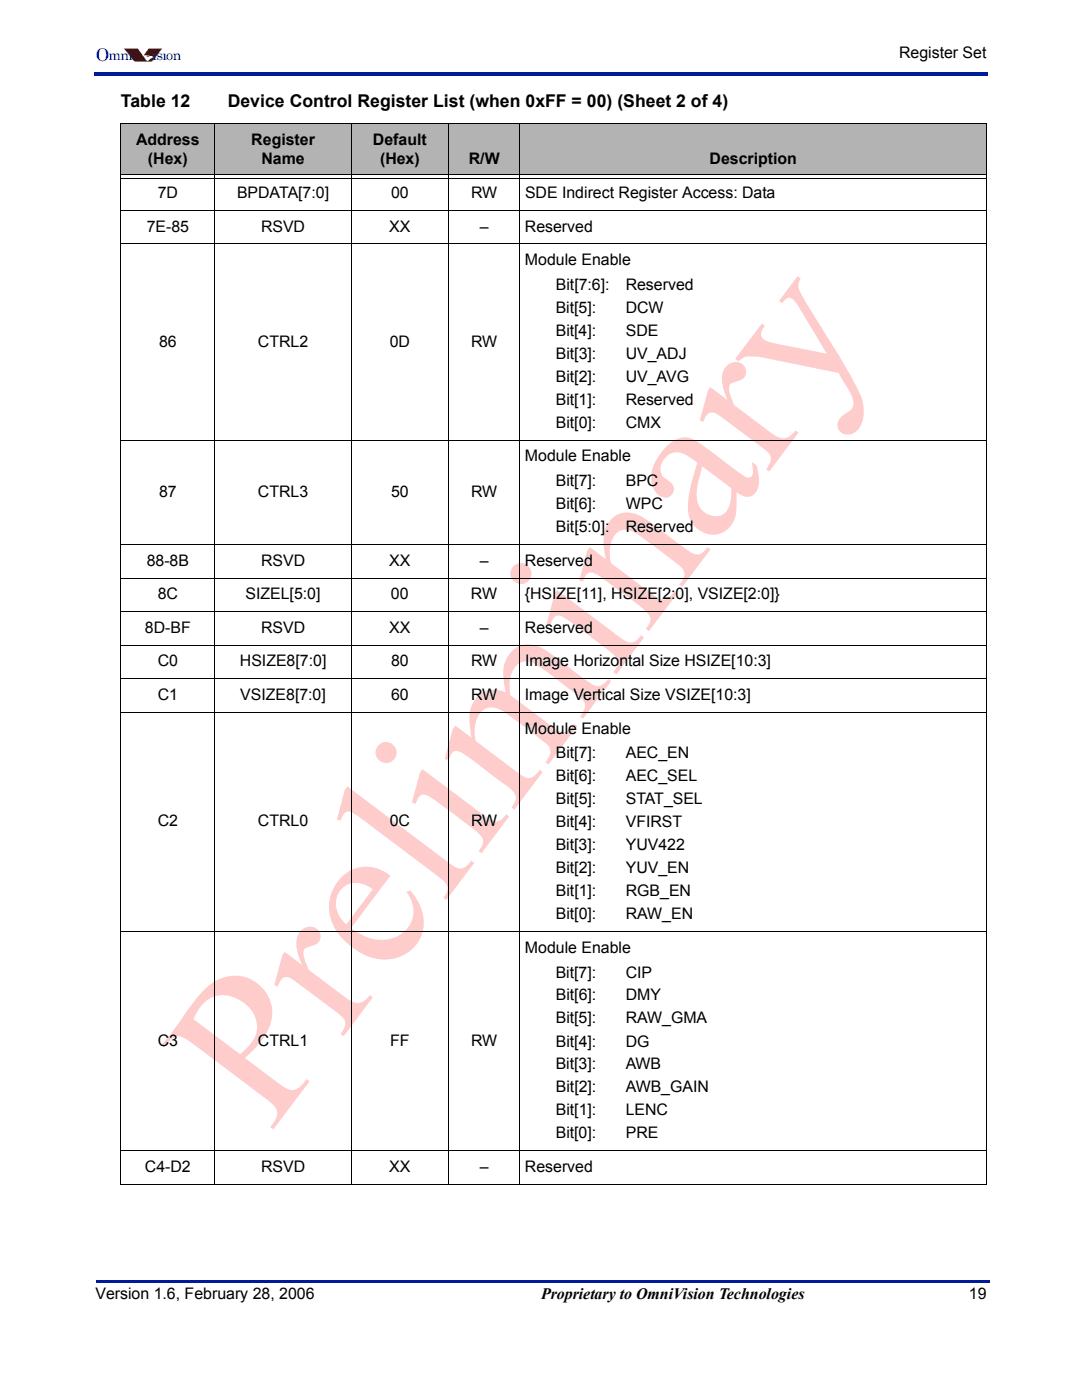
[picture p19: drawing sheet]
<svg xmlns="http://www.w3.org/2000/svg" width="216mm" height="279mm" viewBox="0 0 216 279" stroke-linecap="round" stroke-linejoin="round" font-family="sans-serif">
<defs><g id="words">
<text font-size="3.5" fill="#001a9a" x="19.1" y="12.2">O</text>
<g font-size="3.5">
<text x="24.1" y="21.4">Table 12</text>
<text x="45.4" y="21.4">Device Control Register List (when 0xFF = 00) (Sheet 2 of 4)</text>
</g>
<g font-size="3.2">
<text x="179.4" y="11.6">Register Set</text>
<text x="27.2" y="28.9">Address</text>
<text x="50.1" y="28.9">Register</text>
<text x="74.4" y="28.9">Default</text>
<text x="29.5" y="32.8">(Hex)</text>
<text x="52.2" y="32.8">Name</text>
<text x="75.8" y="32.8">(Hex)</text>
<text x="93.5" y="32.8">R/W</text>
<text x="141.6" y="32.8">Description</text>
<text x="31.5" y="39.5">7D</text>
<text x="47.3" y="39.5">BPDATA[7:0]</text>
<text x="78.1" y="39.5">00</text>
<text x="94" y="39.5">RW</text>
<text x="104.8" y="39.5">SDE Indirect Register Access: Data</text>
<text x="29.3" y="46.2">7E-85</text>
<text x="52.1" y="46.2">RSVD</text>
<text x="77.7" y="46.2">XX</text>
<text x="95.7" y="46.2">–</text>
<text x="104.7" y="46.2">Reserved</text>
<text x="104.8" y="52.9">Module Enable</text>
<text x="110.9" y="57.8">Bit[7:6]:</text>
<text x="124.9" y="57.8">Reserved</text>
<text x="110.9" y="62.4">Bit[5]:</text>
<text x="124.9" y="62.4">DCW</text>
<text x="31.7" y="69.2">86</text>
<text x="51.5" y="69.2">CTRL2</text>
<text x="77.8" y="69.2">0D</text>
<text x="94" y="69.2">RW</text>
<text x="110.9" y="67">Bit[4]:</text>
<text x="110.9" y="71.6">Bit[3]:</text>
<text x="124.9" y="67">SDE</text>
<text x="124.9" y="71.6">UV_ADJ</text>
<text x="110.9" y="76.2">Bit[2]:</text>
<text x="124.9" y="76.2">UV_AVG</text>
<text x="110.9" y="80.8">Bit[1]:</text>
<text x="124.9" y="80.8">Reserved</text>
<text x="110.9" y="85.4">Bit[0]:</text>
<text x="124.9" y="85.4">CMX</text>
<text x="104.8" y="92.1">Module Enable</text>
<text x="31.7" y="99.1">87</text>
<text x="51.5" y="99.1">CTRL3</text>
<text x="78" y="99.1">50</text>
<text x="94" y="99.1">RW</text>
<text x="110.9" y="97">Bit[7]:</text>
<text x="110.9" y="101.6">Bit[6]:</text>
<text x="124.9" y="97">BPC</text>
<text x="124.9" y="101.6">WPC</text>
<text x="110.9" y="106.2">Bit[5:0]:</text>
<text x="124.9" y="106.2">Reserved</text>
<text x="29.3" y="112.9">88-8B</text>
<text x="52.1" y="112.9">RSVD</text>
<text x="77.7" y="112.9">XX</text>
<text x="95.7" y="112.9">–</text>
<text x="104.7" y="112.9">Reserved</text>
<text x="31.5" y="119.6">8C</text>
<text x="49" y="119.6">SIZEL[5:0]</text>
<text x="78" y="119.6">00</text>
<text x="94" y="119.6">RW</text>
<text x="104.7" y="119.6">{HSIZE[11], HSIZE[2:0], VSIZE[2:0]}</text>
<text x="28.9" y="126.3">8D-BF</text>
<text x="52.1" y="126.3">RSVD</text>
<text x="77.7" y="126.3">XX</text>
<text x="95.7" y="126.3">–</text>
<text x="104.8" y="126.3">Reserved</text>
<text x="31.5" y="133">C0</text>
<text x="47.9" y="133">HSIZE8[7:0]</text>
<text x="78.1" y="133">80</text>
<text x="94" y="133">RW</text>
<text x="104.8" y="133">Image Horizontal Size HSIZE[10:3]</text>
<text x="31.5" y="139.7">C1</text>
<text x="47.9" y="139.7">VSIZE8[7:0]</text>
<text x="78" y="139.7">60</text>
<text x="94" y="139.7">RW</text>
<text x="104.7" y="139.7">Image Vertical Size VSIZE[10:3]</text>
<text x="104.8" y="146.4">Module Enable</text>
<text x="110.9" y="151.3">Bit[7]:</text>
<text x="110.9" y="155.9">Bit[6]:</text>
<text x="124.9" y="151.3">AEC_EN</text>
<text x="124.9" y="155.9">AEC_SEL</text>
<text x="110.9" y="160.5">Bit[5]:</text>
<text x="124.9" y="160.5">STAT_SEL</text>
<text x="31.5" y="164.9">C2</text>
<text x="51.5" y="164.9">CTRL0</text>
<text x="77.8" y="164.9">0C</text>
<text x="94" y="164.9">RW</text>
<text x="110.9" y="165.1">Bit[4]:</text>
<text x="124.9" y="165.1">VFIRST</text>
<text x="110.9" y="169.7">Bit[3]:</text>
<text x="124.9" y="169.7">YUV422</text>
<text x="110.9" y="174.3">Bit[2]:</text>
<text x="110.9" y="178.9">Bit[1]:</text>
<text x="124.9" y="174.3">YUV_EN</text>
<text x="124.9" y="178.9">RGB_EN</text>
<text x="110.9" y="183.5">Bit[0]:</text>
<text x="124.9" y="183.5">RAW_EN</text>
<text x="104.8" y="190.1">Module Enable</text>
<text x="110.9" y="195.1">Bit[7]:</text>
<text x="124.8" y="195.1">CIP</text>
<text x="110.9" y="199.7">Bit[6]:</text>
<text x="124.9" y="199.7">DMY</text>
<text x="31.5" y="208.7">C3</text>
<text x="51.5" y="208.7">CTRL1</text>
<text x="77.8" y="208.7">FF</text>
<text x="94" y="208.7">RW</text>
<text x="110.9" y="204.3">Bit[5]:</text>
<text x="110.9" y="208.9">Bit[4]:</text>
<text x="124.9" y="204.3">RAW_GMA</text>
<text x="124.9" y="208.9">DG</text>
<text x="110.9" y="213.4">Bit[3]:</text>
<text x="124.8" y="213.4">AWB</text>
<text x="110.9" y="218">Bit[2]:</text>
<text x="124.9" y="218">AWB_GAIN</text>
<text x="110.9" y="222.6">Bit[1]:</text>
<text x="110.9" y="227.2">Bit[0]:</text>
<text x="124.9" y="227.2">PRE</text>
<text x="124.9" y="222.6">LENC</text>
<text x="28.9" y="233.9">C4-D2</text>
<text x="52.1" y="233.9">RSVD</text>
<text x="77.7" y="233.9">XX</text>
<text x="95.7" y="233.9">–</text>
<text x="104.8" y="233.9">Reserved</text>
<text x="19" y="259.3">Version 1.6, February 28, 2006</text>
<text x="107.9" y="259.3">Proprietary to OmniVision Technologies</text>
<text x="193.3" y="259.3">19</text>
</g>
<g font-size="2.8" fill="#001a9a">
<text x="21.7" y="11.9">mni</text>
<text x="30.4" y="11.9">ision</text>
</g>
</g></defs>
<g fill="#001a9a">
<path d="M18.7 14.5h.3v.7h-.3z"/>
<path d="M19 14.5h178.2v.7h-178.2z"/>
<path d="M19.1 255.4h.3v.5h-.3z"/>
<path d="M19.4 255.4h178.1v.5h-178.1z"/>
</g>
<g fill="#bf0000">
<path d="M24.8 9.7h2.7l1.1 1.6a1.47 1.47 0 0 0 1 .9l.4-.4 .4-.3 .2 .1-.2-.4-1.7-.2 1-1.3h2.6l-1.7 2.3-.4 .3h-3l-.5-.2z" fill-rule="evenodd"/>
<path d="M29.4 11.1l.4 .2h-.3l-.2-.1z" fill-rule="evenodd"/>
</g>
<g fill="#bf0000">
<path d="M24.7 9.7l1.8 2.2 .7 .4h2.7l.5-.1 1.9-2.5h-2.6l-1 1.3 1.7 .1 .2 .5-.2-.1-.4 .3-.4 .5-.4-.2-1.7-2.4h-2.7h2.7l1.4 2 .7 .6a.9 .9 0 0 1 1-.7l-.2-.5-.6 .1-.2-.2h-.9l1-1.3h2.6l-1.7 2.3-.4 .3h-3l-.5-.2-.3-.4 .1 .2z"/>
<path d="M29.4 11.1l.4 .1v.1h-.3l-.2-.1 .3 .1 .2-.1-.4-.1-.1 .1z"/>
</g>
<path d="M32.4 9.8h1v.7h-1z" fill="#fff"/>
<g fill="#bf0000">
<path d="M30.5 9.8h.8v.7h-.8z"/>
<path d="M25.7 9.8h.8v.7h-.8z"/>
</g>
<g fill="#fcc">
<path d="M60.2 185.6a2.15 2.15 0 0 1 2.5-.6 2.15 2.15 0 0 1 1.2 2.3 2.4 2.4 0 0 1-2.1 1.6 1.26 1.26 0 0 0-1.2 1.5l.3 1.4 .7 1.8 7.6 5.7a2.85 2.85 0 0 0 4.3-.3l.3-.4 .6 .5-5.8 7.7-.6-.5a2.57 2.57 0 0 0 .6-3l-1-.9-5.4-4.1a23.8 23.8 0 0 0-4.6-3.2 1.88 1.88 0 0 0-2.2 1.8l-.7-.3 1.6-6 .5-.6 3.4 2.5a8.2 8.2 0 0 1-.8-5.8z"/>
<path d="M69.3 157l20.1 15.1a4.2 4.2 0 0 0 2.8 1.2 3.3 3.3 0 0 0 1.8-1.6l.6 .5-5.6 7.4-.5-.4a2.21 2.21 0 0 0 .4-2.9l-1.6-1.5-14.3-10.8a10.1 10.1 0 0 0-3.5-2 1.83 1.83 0 0 0-1.5 1.8l-.8-.2 1.6-5.9z"/>
<path d="M102.2 129.9a5.2 5.2 0 0 1 6.8-.1l3.3 2.5a47.1 47.1 0 0 0 6.5 4.6 2.49 2.49 0 0 0 2.5-1.4l.6 .5-5.6 7.4-.6-.4a3 3 0 0 0 .9-2.9 13.1 13.1 0 0 0-3.5-2.9 39.9 39.9 0 0 0-7.4-5.1 3.2 3.2 0 0 0-3.7 2.5 10 10 0 0 0-.2 4.1l8.5 6.4a2.67 2.67 0 0 0 2.8 .8l1.5-1.4 .6 .4-5.8 7.7-.6-.5 .4-.4a2.1 2.1 0 0 0-.3-3.3l-6.4-4.9a12.9 12.9 0 0 0-3.7-2.2 3.1 3.1 0 0 0-3.8 2.5 8 8 0 0 0-.1 4.1l8.1 6.1a5.5 5.5 0 0 0 2.4 1.3 2.9 2.9 0 0 0 2.3-1.7l.6 .5-5.7 7.5-.6-.5a2.28 2.28 0 0 0 .6-2.9l-1-1-6.1-4.6a18.5 18.5 0 0 0-4-2.6 1.39 1.39 0 0 0-1.8 1.2l-.2 .5-.8-.2 1.6-6 .6-.7 3.2 2.5-.1-1a8.4 8.4 0 0 1 .8-6.7 4.7 4.7 0 0 1 6.1-1.4 10.2 10.2 0 0 1 .2-6.8z"/>
<path d="M122.2 103.4a5 5 0 0 1 6.1-.1l7.9 5.8a5.1 5.1 0 0 0 3.3 1.5 3.5 3.5 0 0 0 1.7-1.4l.6 .4-5.7 7.5-.5-.4 .2-.4a2.1 2.1 0 0 0-.2-3.4l-7-5.3a7.3 7.3 0 0 0-3.8-1.9 3.3 3.3 0 0 0-3 3.4l-.1 2.1 .2 1.2 8 6a4.2 4.2 0 0 0 2.8 1.2 3.4 3.4 0 0 0 1.8-1.6l.6 .5-5.6 7.5-.6-.5a2.19 2.19 0 0 0 .4-3 101.5 101.5 0 0 0-9.5-7.4 2.87 2.87 0 0 0-2.2-.8l-.5 .3-.4 .5-.3 1-.8-.2 1.6-6 .5-.7 3.2 2.4a11 11 0 0 1 0-6.4l.4-.7z"/>
<path d="M145.1 72.9a2.15 2.15 0 0 1 2.5-.5 2.15 2.15 0 0 1 1.3 2.2 2.4 2.4 0 0 1-2.2 1.6 1.26 1.26 0 0 0-1.2 1.5l.3 1.5 .7 1.7 7.6 5.7a2.85 2.85 0 0 0 4.3-.3l.3-.4 .6 .5-5.8 7.7-.6-.5a2.57 2.57 0 0 0 .6-3l-.9-.9-5.5-4.1a23.8 23.8 0 0 0-4.6-3.2 1.88 1.88 0 0 0-2.1 1.8l-.8-.3 1.6-5.9 .6-.7 3.4 2.5a8.2 8.2 0 0 1-.9-5.8z"/>
<path d="M159.2 55.1l.6 .5a2.51 2.51 0 0 0-.2 2.6l5 8.2a93.6 93.6 0 0 1 7.4 13.3 7 7 0 0 1-.7 6 2.37 2.37 0 0 1-4.1-.1 2.6 2.6 0 0 1 1.6-3.1 2.17 2.17 0 0 0 1.3-3.1l-.5-1.1-2.2-3.9-15.6-3.1a6.8 6.8 0 0 0-3.6 .2l-.9 .6-.6-.5 5.3-7 .6 .4a1.73 1.73 0 0 0-.1 2.8l2.1 .7 10.4 2.1-6.4-10.4a1.27 1.27 0 0 0-1.1-.8 1.27 1.27 0 0 0-1.2 .8l-.2 .3-.7-.5z"/>
<path d="M40.7 197.6a8 8 0 0 1 10.2-1.6 7.4 7.4 0 0 1 2 10.7 19.3 19.3 0 0 1-4 4.4l7.4 5.6a2.6 2.6 0 0 0 4.1-.3l.8-1.1 .6 .5-7.3 9.6-.6-.5a3.8 3.8 0 0 0 1.3-3.4 5.9 5.9 0 0 0-2.2-2.3l-14.5-10.9a5.6 5.6 0 0 0-2.9-1.5 4.1 4.1 0 0 0-2.8 2.2l-.6-.5a63.7 63.7 0 0 0 6-7.9zM40.8 200a9.2 9.2 0 0 0-2.2 3.4l9.3 7 .6-.5a6 6 0 0 0 2.5-6.5 7.2 7.2 0 0 0-7.8-4.7l-.9 .3z"/>
<path d="M68 175.2a7.1 7.1 0 0 1 9.9-.4l-7.9 10.4a8.7 8.7 0 0 0 9.4 1.6 5.5 5.5 0 0 0 2.3-7.9l-.6-.9 .7-.3a8.4 8.4 0 0 1 1.4 10.6 8.7 8.7 0 0 1-12.1 1.4 10.8 10.8 0 0 1-5.5-8.4 8.3 8.3 0 0 1 2.4-6.1zM68.5 177.1a4.8 4.8 0 0 0 .6 7.4l5.3-7a4.5 4.5 0 0 0-5.9-.4z"/>
<path d="M74.9 150.2a2.1 2.1 0 0 1 4.2 0 2.1 2.1 0 0 1-4.2 0zM84.3 153.5l12.5 9.4a3.1 3.1 0 0 0 2.9 .9l.7-.6 .6-.7 .6 .4-5.5 7.4-.6-.5a2.32 2.32 0 0 0 .5-2.9l-.4-.5a131.3 131.3 0 0 0-10.3-7.6 1.45 1.45 0 0 0-2.2 1.1l-.1 .5-.8-.2 1.6-6z"/>
<path d="M101.8 114.5a2.1 2.1 0 0 1 4.2 0 2.1 2.1 0 0 1-4.2 0zM111.2 117.8l12.5 9.4a3.1 3.1 0 0 0 2.9 .9l.7-.6 .6-.7 .6 .4-5.5 7.4-.6-.5a2.32 2.32 0 0 0 .5-2.9l-.4-.5a131.3 131.3 0 0 0-10.3-7.6 1.45 1.45 0 0 0-2.2 1.1l-.1 .5-.8-.2 1.6-6z"/>
<path d="M132.8 89.3a4.8 4.8 0 0 1 5-1.8 41.4 41.4 0 0 1 6.7 4.6l.8 .6a12.7 12.7 0 0 0 4.1 2.6 1.18 1.18 0 0 0 .8-1.5l-.1-1.6 .9 .7 .3 1.4a4.9 4.9 0 0 1-.6 4.2 2.3 2.3 0 0 1-3.3 0l-.4-.3v.6a13.6 13.6 0 0 1-.6 5.2 4.6 4.6 0 0 1-7.9 .9 6.3 6.3 0 0 1-1.2-5.2l.7-3.3 1.1-4.1-1.1-.8a4.3 4.3 0 0 0-4-1 3.2 3.2 0 0 0-1.7 4.6l.8 .6a2.01 2.01 0 0 1 1.1 2.9 1.89 1.89 0 0 1-3.2-.2 5.8 5.8 0 0 1 0-6.7zM140.1 93.1l-.7 2.7a7.1 7.1 0 0 0 .3 5.5 3.6 3.6 0 0 0 4.7 1.3 5.1 5.1 0 0 0 1.5-4.3v-.9z"/>
</g>
<g fill="#b3b3b3">
<path d="M24.1 24.7h18.8v10h-18.8z"/>
<path d="M42.9 24.7h27.3v10h-27.3z"/>
<path d="M70.1 24.7h19.5v10h-19.5z"/>
<path d="M89.5 24.7h14.3v10h-14.3z"/>
<path d="M103.8 24.7h93.1v10h-93.1z"/>
</g>
<g fill="none" stroke="#000" stroke-width=".2">
<path d="M24 24.7h172.9M24.1 24.8v211.5M24.2 34.8h172.6M24.2 35.7h172.6M42.9 24.6v211.9M70.1 24.6v211.9M89.5 24.6v211.9M103.8 24.6v211.9M196.8 24.8v211.5M24 42h172.9M24 48.7h172.9M24 87.8h172.9"/>
<path d="M24 108.6h172.9M24 115.4h172.9M24 122.1h172.9M24 128.8h172.9M24 135.5h172.9M24 142.2h172.9M24 185.9h172.9M24 229.7h172.9M24 236.4h172.9"/>
</g>
<use href="#words"/>
</svg>
